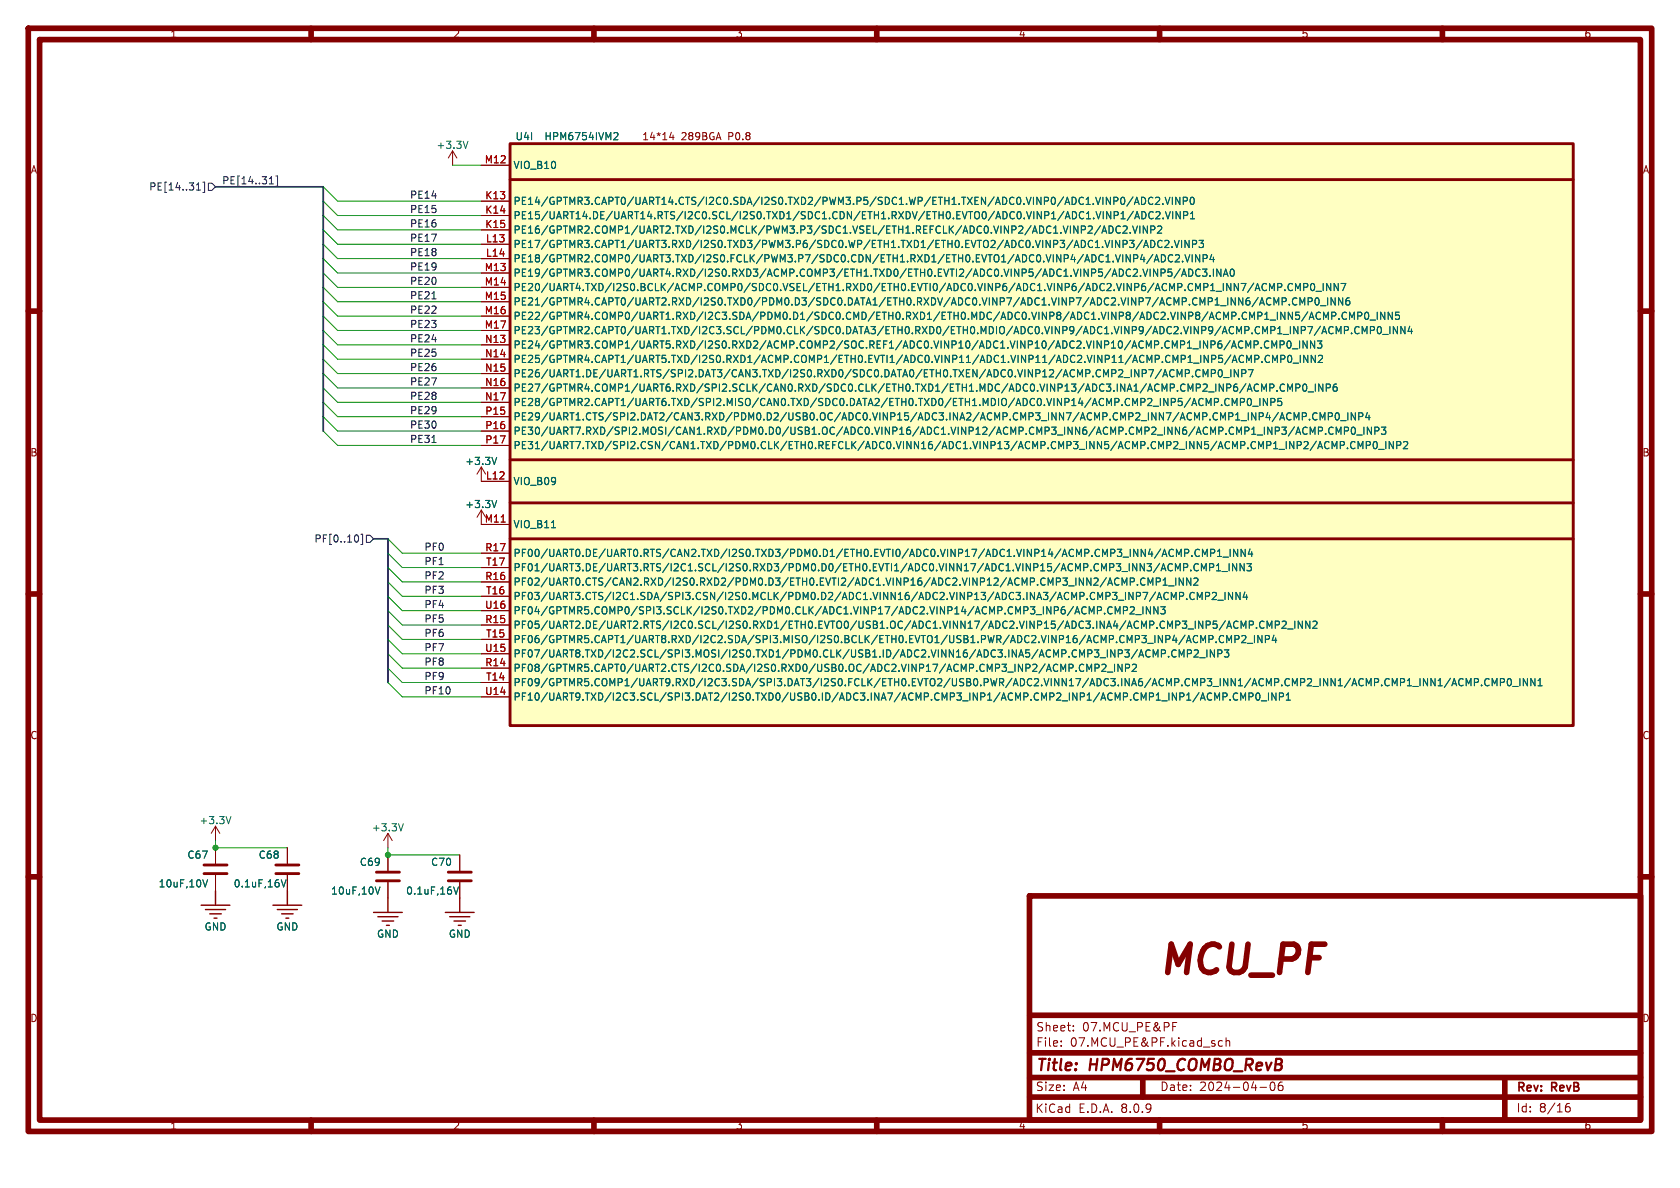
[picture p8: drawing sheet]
<svg xmlns="http://www.w3.org/2000/svg" width="297mm" height="210mm" viewBox="0 0 297 210" stroke-linecap="round" stroke-linejoin="round" font-family="sans-serif">
<defs><g id="words">
<text font-size="7" fill="#840000" x="204.6" y="173.6">MCU_PF</text>
<g font-size="2.8" fill="#840000">
<text x="183" y="189.9">Title:</text>
<text x="192.7" y="189.9">HPM6750_COMBO_RevB</text>
</g>
<g font-size="2.1" fill="#840000">
<text x="183.1" y="185.2">File:</text>
<text x="183.1" y="182.5">Sheet:</text>
<text x="189.2" y="185.2">07.MCU_PE&amp;PF.kicad_sch</text>
<text x="191.3" y="182.5">07.MCU_PE&amp;PF</text>
<text x="182.9" y="196.9">KiCad</text>
<text x="183" y="193.1">Size:</text>
<text x="189.7" y="193.1">A4</text>
<text x="190.7" y="196.9">E.D.A.</text>
<text x="198.2" y="196.9">8.0.9</text>
<text x="205" y="193.1">Date:</text>
<text x="212" y="193.1">2024-04-06</text>
<text x="268" y="193.4">Rev:</text>
<text x="268" y="196.9">Id:</text>
<text x="272.1" y="196.9">8/16</text>
<text x="274.4" y="193.4">RevB</text>
</g>
<g font-size="1.8" fill="#840000">
<text x="30" y="6.9">1</text>
<text x="80" y="6.9">2</text>
<text x="130" y="6.9">3</text>
<text x="180" y="6.9">4</text>
<text x="230" y="6.9">5</text>
<text x="280" y="6.9">6</text>
<text x="113.4" y="25">14*14</text>
<text x="120.4" y="25">289BGA</text>
<text x="128.9" y="25">P0.8</text>
<text x="5.3" y="30.9">A</text>
<text x="290.3" y="30.9">A</text>
<text x="5.3" y="80.9">B</text>
<text x="290.3" y="80.9">B</text>
<text x="5.3" y="130.9">C</text>
<text x="290.3" y="130.9">C</text>
<text x="5.3" y="180.9">D</text>
<text x="290.3" y="180.9">D</text>
<text x="30" y="199.9">1</text>
<text x="80" y="199.9">2</text>
<text x="130" y="199.9">3</text>
<text x="180" y="199.9">4</text>
<text x="230" y="199.9">5</text>
<text x="280" y="199.9">6</text>
</g>
<g font-size="1.8" fill="#006464">
<text x="77.1" y="26.5">+3.3V</text>
<text x="91" y="25">U4I</text>
<text x="96.1" y="25">HPM6754IVM2</text>
<text x="90.7" y="30.1">VIO_B10</text>
<text x="90.7" y="36.4">PE14/GPTMR3.CAPT0/UART14.CTS/I2C0.SDA/I2S0.TXD2/PWM3.P5/SDC1.WP/ETH1.TXEN/ADC0.VINP0/ADC1.VINP0/ADC2.VINP0</text>
<text x="90.7" y="39">PE15/UART14.DE/UART14.RTS/I2C0.SCL/I2S0.TXD1/SDC1.CDN/ETH1.RXDV/ETH0.EVTO0/ADC0.VINP1/ADC1.VINP1/ADC2.VINP1</text>
<text x="90.7" y="41.5">PE16/GPTMR2.COMP1/UART2.TXD/I2S0.MCLK/PWM3.P3/SDC1.VSEL/ETH1.REFCLK/ADC0.VINP2/ADC1.VINP2/ADC2.VINP2</text>
<text x="90.7" y="44">PE17/GPTMR3.CAPT1/UART3.RXD/I2S0.TXD3/PWM3.P6/SDC0.WP/ETH1.TXD1/ETH0.EVTO2/ADC0.VINP3/ADC1.VINP3/ADC2.VINP3</text>
<text x="90.7" y="46.6">PE18/GPTMR2.COMP0/UART3.TXD/I2S0.FCLK/PWM3.P7/SDC0.CDN/ETH1.RXD1/ETH0.EVTO1/ADC0.VINP4/ADC1.VINP4/ADC2.VINP4</text>
<text x="90.7" y="49.1">PE19/GPTMR3.COMP0/UART4.RXD/I2S0.RXD3/ACMP.COMP3/ETH1.TXD0/ETH0.EVTI2/ADC0.VINP5/ADC1.VINP5/ADC2.VINP5/ADC3.INA0</text>
<text x="90.7" y="51.7">PE20/UART4.TXD/I2S0.BCLK/ACMP.COMP0/SDC0.VSEL/ETH1.RXD0/ETH0.EVTI0/ADC0.VINP6/ADC1.VINP6/ADC2.VINP6/ACMP.CMP1_INN7/ACMP.CMP0_INN7</text>
<text x="90.7" y="54.2">PE21/GPTMR4.CAPT0/UART2.RXD/I2S0.TXD0/PDM0.D3/SDC0.DATA1/ETH0.RXDV/ADC0.VINP7/ADC1.VINP7/ADC2.VINP7/ACMP.CMP1_INN6/ACMP.CMP0_INN6</text>
<text x="90.7" y="56.7">PE22/GPTMR4.COMP0/UART1.RXD/I2C3.SDA/PDM0.D1/SDC0.CMD/ETH0.RXD1/ETH0.MDC/ADC0.VINP8/ADC1.VINP8/ADC2.VINP8/ACMP.CMP1_INN5/ACMP.CMP0_INN5</text>
<text x="90.7" y="59.3">PE23/GPTMR2.CAPT0/UART1.TXD/I2C3.SCL/PDM0.CLK/SDC0.DATA3/ETH0.RXD0/ETH0.MDIO/ADC0.VINP9/ADC1.VINP9/ADC2.VINP9/ACMP.CMP1_INP7/ACMP.CMP0_INN4</text>
<text x="90.7" y="61.8">PE24/GPTMR3.COMP1/UART5.RXD/I2S0.RXD2/ACMP.COMP2/SOC.REF1/ADC0.VINP10/ADC1.VINP10/ADC2.VINP10/ACMP.CMP1_INP6/ACMP.CMP0_INN3</text>
<text x="90.7" y="64.4">PE25/GPTMR4.CAPT1/UART5.TXD/I2S0.RXD1/ACMP.COMP1/ETH0.EVTI1/ADC0.VINP11/ADC1.VINP11/ADC2.VINP11/ACMP.CMP1_INP5/ACMP.CMP0_INN2</text>
<text x="90.7" y="66.9">PE26/UART1.DE/UART1.RTS/SPI2.DAT3/CAN3.TXD/I2S0.RXD0/SDC0.DATA0/ETH0.TXEN/ADC0.VINP12/ACMP.CMP2_INP7/ACMP.CMP0_INP7</text>
<text x="90.7" y="69.4">PE27/GPTMR4.COMP1/UART6.RXD/SPI2.SCLK/CAN0.RXD/SDC0.CLK/ETH0.TXD1/ETH1.MDC/ADC0.VINP13/ADC3.INA1/ACMP.CMP2_INP6/ACMP.CMP0_INP6</text>
<text x="90.7" y="72">PE28/GPTMR2.CAPT1/UART6.TXD/SPI2.MISO/CAN0.TXD/SDC0.DATA2/ETH0.TXD0/ETH1.MDIO/ADC0.VINP14/ACMP.CMP2_INP5/ACMP.CMP0_INP5</text>
<text x="90.7" y="74.5">PE29/UART1.CTS/SPI2.DAT2/CAN3.RXD/PDM0.D2/USB0.OC/ADC0.VINP15/ADC3.INA2/ACMP.CMP3_INN7/ACMP.CMP2_INN7/ACMP.CMP1_INP4/ACMP.CMP0_INP4</text>
<text x="90.7" y="77.1">PE30/UART7.RXD/SPI2.MOSI/CAN1.RXD/PDM0.D0/USB1.OC/ADC0.VINP16/ADC1.VINP12/ACMP.CMP3_INN6/ACMP.CMP2_INN6/ACMP.CMP1_INP3/ACMP.CMP0_INP3</text>
<text x="82.1" y="82.4">+3.3V</text>
<text x="90.7" y="79.6">PE31/UART7.TXD/SPI2.CSN/CAN1.TXD/PDM0.CLK/ETH0.REFCLK/ADC0.VINN16/ADC1.VINP13/ACMP.CMP3_INN5/ACMP.CMP2_INN5/ACMP.CMP1_INP2/ACMP.CMP0_INP2</text>
<text x="90.7" y="86">VIO_B09</text>
<text x="82.1" y="90">+3.3V</text>
<text x="90.7" y="93.6">VIO_B11</text>
<text x="90.7" y="98.7">PF00/UART0.DE/UART0.RTS/CAN2.TXD/I2S0.TXD3/PDM0.D1/ETH0.EVTI0/ADC0.VINP17/ADC1.VINP14/ACMP.CMP3_INN4/ACMP.CMP1_INN4</text>
<text x="90.7" y="101.2">PF01/UART3.DE/UART3.RTS/I2C1.SCL/I2S0.RXD3/PDM0.D0/ETH0.EVTI1/ADC0.VINN17/ADC1.VINP15/ACMP.CMP3_INN3/ACMP.CMP1_INN3</text>
<text x="90.7" y="103.7">PF02/UART0.CTS/CAN2.RXD/I2S0.RXD2/PDM0.D3/ETH0.EVTI2/ADC1.VINP16/ADC2.VINP12/ACMP.CMP3_INN2/ACMP.CMP1_INN2</text>
<text x="90.7" y="106.3">PF03/UART3.CTS/I2C1.SDA/SPI3.CSN/I2S0.MCLK/PDM0.D2/ADC1.VINN16/ADC2.VINP13/ADC3.INA3/ACMP.CMP3_INP7/ACMP.CMP2_INN4</text>
<text x="90.7" y="111.4">PF05/UART2.DE/UART2.RTS/I2C0.SCL/I2S0.RXD1/ETH0.EVTO0/USB1.OC/ADC1.VINN17/ADC2.VINP15/ADC3.INA4/ACMP.CMP3_INP5/ACMP.CMP2_INN2</text>
<text x="90.7" y="113.9">PF06/GPTMR5.CAPT1/UART8.RXD/I2C2.SDA/SPI3.MISO/I2S0.BCLK/ETH0.EVTO1/USB1.PWR/ADC2.VINP16/ACMP.CMP3_INP4/ACMP.CMP2_INP4</text>
<text x="90.7" y="108.8">PF04/GPTMR5.COMP0/SPI3.SCLK/I2S0.TXD2/PDM0.CLK/ADC1.VINP17/ADC2.VINP14/ACMP.CMP3_INP6/ACMP.CMP2_INN3</text>
<text x="90.7" y="119">PF08/GPTMR5.CAPT0/UART2.CTS/I2C0.SDA/I2S0.RXD0/USB0.OC/ADC2.VINP17/ACMP.CMP3_INP2/ACMP.CMP2_INP2</text>
<text x="90.7" y="116.4">PF07/UART8.TXD/I2C2.SCL/SPI3.MOSI/I2S0.TXD1/PDM0.CLK/USB1.ID/ADC2.VINN16/ADC3.INA5/ACMP.CMP3_INP3/ACMP.CMP2_INP3</text>
<text x="90.7" y="121.5">PF09/GPTMR5.COMP1/UART9.RXD/I2C3.SDA/SPI3.DAT3/I2S0.FCLK/ETH0.EVTO2/USB0.PWR/ADC2.VINN17/ADC3.INA6/ACMP.CMP3_INN1/ACMP.CMP2_INN1/ACMP.CMP1_INN1/ACMP.CMP0_INN1</text>
<text x="90.7" y="124.1">PF10/UART9.TXD/I2C3.SCL/SPI3.DAT2/I2S0.TXD0/USB0.ID/ADC3.INA7/ACMP.CMP3_INP1/ACMP.CMP2_INP1/ACMP.CMP1_INP1/ACMP.CMP0_INP1</text>
<text x="35.2" y="145.9">+3.3V</text>
<text x="65.6" y="147.2">+3.3V</text>
<text x="33" y="152">C67</text>
<text x="45.6" y="152">C68</text>
<text x="63.5" y="153.3">C69</text>
<text x="76.1" y="153.3">C70</text>
<text x="27.9" y="157.1">10uF,10V</text>
<text x="41.2" y="157.1">0.1uF,16V</text>
<text x="58.4" y="158.3">10uF,10V</text>
<text x="71.7" y="158.3">0.1uF,16V</text>
<text x="36.1" y="164.7">GND</text>
<text x="48.8" y="164.7">GND</text>
<text x="66.5" y="166">GND</text>
<text x="79.2" y="166">GND</text>
</g>
<g font-size="1.8" fill="#a90000">
<text x="85.6" y="29">M12</text>
<text x="85.7" y="35.3">K13</text>
<text x="85.7" y="37.8">K14</text>
<text x="85.7" y="40.4">K15</text>
<text x="85.8" y="42.9">L13</text>
<text x="85.8" y="45.5">L14</text>
<text x="85.6" y="48">M13</text>
<text x="85.6" y="50.5">M14</text>
<text x="85.6" y="53.1">M15</text>
<text x="85.6" y="55.6">M16</text>
<text x="85.6" y="58.2">M17</text>
<text x="85.7" y="60.7">N13</text>
<text x="85.7" y="63.2">N14</text>
<text x="85.7" y="65.8">N15</text>
<text x="85.7" y="68.3">N16</text>
<text x="85.7" y="70.9">N17</text>
<text x="85.7" y="73.4">P15</text>
<text x="85.7" y="75.9">P16</text>
<text x="85.7" y="78.5">P17</text>
<text x="85.8" y="84.8">L12</text>
<text x="85.6" y="92.5">M11</text>
<text x="85.7" y="97.5">R17</text>
<text x="85.8" y="100.1">T17</text>
<text x="85.7" y="107.7">U16</text>
<text x="85.7" y="102.6">R16</text>
<text x="85.8" y="105.2">T16</text>
<text x="85.7" y="110.2">R15</text>
<text x="85.8" y="112.8">T15</text>
<text x="85.7" y="115.3">U15</text>
<text x="85.7" y="117.9">R14</text>
<text x="85.7" y="122.9">U14</text>
<text x="85.8" y="120.4">T14</text>
</g>
<g font-size="1.8" fill="#000084">
<text x="26.3" y="33.9">PE[14..31]</text>
<text x="39.2" y="32.7">PE[14..31]</text>
<text x="55.5" y="96.1">PF[0..10]</text>
</g>
<g font-size="1.8" fill="#0f0f0f">
<text x="72.4" y="35.2">PE14</text>
<text x="72.4" y="40.3">PE16</text>
<text x="72.4" y="37.8">PE15</text>
<text x="72.4" y="45.4">PE18</text>
<text x="72.4" y="47.9">PE19</text>
<text x="72.4" y="42.8">PE17</text>
<text x="72.4" y="50.5">PE20</text>
<text x="72.4" y="53">PE21</text>
<text x="72.4" y="55.5">PE22</text>
<text x="72.4" y="58.1">PE23</text>
<text x="72.4" y="60.6">PE24</text>
<text x="72.4" y="63.2">PE25</text>
<text x="72.4" y="65.7">PE26</text>
<text x="72.4" y="70.8">PE28</text>
<text x="72.4" y="68.2">PE27</text>
<text x="72.4" y="73.3">PE29</text>
<text x="72.4" y="75.9">PE30</text>
<text x="72.4" y="78.4">PE31</text>
<text x="74.9" y="100">PF1</text>
<text x="74.9" y="97.4">PF0</text>
<text x="74.9" y="102.5">PF2</text>
<text x="74.9" y="107.6">PF4</text>
<text x="74.9" y="105.1">PF3</text>
<text x="74.9" y="110.1">PF5</text>
<text x="74.9" y="112.7">PF6</text>
<text x="74.9" y="117.8">PF8</text>
<text x="74.9" y="115.2">PF7</text>
<text x="74.9" y="122.8">PF10</text>
<text x="74.9" y="120.3">PF9</text>
</g>
</g></defs>
<g fill="none" stroke="#840000" stroke-width="1">
<path d="M5 5h287v195h-287zM7 7h283v191h-283zM55 5v2M105 5v2M155 5v2M205 5v2M255 5v2M5 55h2M290 55h2M5 105h2M290 105h2M5 155h2"/>
<path d="M182 158.4h108v39.6h-108zM290 155h2M182 179.5h108M55 198v2M105 198v2M155 198v2M182 193.9h108M182 190.5h108M182 186.1h108M202 190.9v3M205 198v2M255 198v2"/>
<path d="M266 190.9v6.5"/>
</g>
<g fill="none" stroke="#840000" stroke-width=".18">
<path d="M80 26.7l-.8 1.2M80 26.7v2.5M80 26.7l.8 1.2M85.1 90.2l-.8 1.2M85.1 82.6v2.5M85.1 90.2v2.5M85.1 90.2l.8 1.2M85.1 82.6l-.8 1.2M85.1 82.6l.8 1.2M38.1 149.9v2.8M38.1 154.7v2.8M68.6 147.3l-.8 1.3"/>
<path d="M68.6 147.3v2.6M68.6 151.1v2.8M68.6 156v2.8M68.6 147.3l.7 1.3M81.3 151.1v2.8M81.3 156v2.8M187.6 184.8v.2M187.6 184v.2M189.8 182.1v.2M189.8 181.3v.2M207.3 181.5h.5M207.3 180.8h.7"/>
<path d="M216.1 184h-.4l-.3 .2v.5l.1 .2h.6M216.8 184.1l.2-.1h.3l.1 1M216.8 183.5v1.5M222.8 192.2h1.1M224.7 191.4l.2-.1a.81 .81 0 0 1 .6 .6 .81 .81 0 0 1-.3 .8l-.2 .1a.81 .81 0 0 1-.3-1.4zM226.7 191.3a.59 .59 0 0 0-.7 .6v.6l.1 .2 .4 .1 .3-.2v-.5l-.1-.2h-.4l-.3 .2M276.7 195.9l.3-.3 .5 .1 .1 .2v.4l-.3 .3-.4-.1-.2-.2M277.5 195.1a.59 .59 0 0 0-.8 .6"/>
</g>
<path d="M68.6 158.8v2.5M81.3 158.8v2.5M66 161.3h5.1M66.8 162.1h3.6M67.6 162.8h2M68.3 163.6h.5M78.7 161.3h5.1M79.5 162.1h3.6M80.3 162.8h2M81 163.6h.5" fill="none" stroke="#840000" stroke-width=".25"/>
<path d="M82.7 25l-.4 1.2M87.8 88.5l-.4 1.2M87.8 80.8l-.4 1.3M35.9 155.5l.4 1.3 .4-1.3M66.3 156.8l.5 1.3 .4-1.3M71.3 145.6l-.4 1.3M80.2 156.8l.4 1.3 .4-1.3" fill="none" stroke="#006464" stroke-width=".18"/>
<path d="M36.1 154.4h4M36.1 152.9h4M66.5 154.2h4.1M66.5 155.7h4.1M79.2 154.2h4.1M79.2 155.7h4.1" fill="none" stroke="#840000" stroke-width=".51"/>
<path d="M90.2 31.8h187.9M90.2 95.3h187.9M90.2 88.9h187.9M90.2 81.3h187.9" fill="none" stroke="#ffffc2" stroke-width=".18"/>
<path d="M90.2 25.4h187.9v102.9h-187.9z" fill="#ffffc2"/>
<path d="M90.2 25.4h187.9v102.9h-187.9zM90.2 31.8h187.9M90.2 95.3h187.9M90.2 88.9h187.9M90.2 81.3h187.9M48.8 152.9h4M48.8 154.4h4" fill="none" stroke="#840000" stroke-width=".51"/>
<g fill="none" stroke="#840000" stroke-width=".18">
<path d="M85.1 35.6h5.1M85.1 38.1h5.1M85.1 29.2h5.1M118.7 23.4l-.3 .9h.8M119 23.9v.8M85.1 40.6h5.1M85.1 43.2h5.1M85.1 45.7h5.1M85.1 48.3h5.1M85.1 50.8h5.1M85.1 53.3h5.1M85.1 55.9h5.1"/>
<path d="M85.1 58.4h5.1M85.1 61h5.1M85.1 63.5h5.1M85.1 66h5.1M85.1 68.6h5.1M85.1 71.1h5.1M85.1 73.7h5.1M85.1 76.2h5.1M85.1 78.7h5.1M85.1 85.1h5.1M85.1 92.7h5.1M85.1 97.8h5.1"/>
<path d="M85.1 118.1h5.1M85.1 110.5h5.1M85.1 102.9h5.1M85.1 113h5.1M85.1 105.4h5.1M85.1 100.3h5.1M85.1 115.6h5.1M85.1 108h5.1M85.1 120.7h5.1M85.1 123.2h5.1M38.1 146.1l-.8 1.2M38.1 146.1v2.5"/>
<path d="M38.1 149.9v2.8M38.1 154.7v2.8M38.1 146.1l.8 1.2M50.8 149.9v2.8M50.8 154.7v2.8M68.6 151.1v2.8M68.6 156v2.8M81.3 151.1v2.8M81.3 156v2.8"/>
</g>
<g fill="none" stroke="#006464" stroke-width=".18">
<path d="M108.6 23.5l.4-.1 .3 .4-.8 .9h.8M194.6 39.9l-1.1 1.6M196.1 39.9a.64 .64 0 0 1 .7 .7 .64 .64 0 0 1-.7 .6zM198.2 38.7h.7M198.2 37.8l.3-.4v1.3M198.2 35l.2-.1a.68 .68 0 0 1 .5 .6 .68 .68 0 0 1-.5 .6l-.2-.1-.1-.3zM200.2 39.9l.5 1.3 .4-1.3M200.3 34.8l-1.1 1.6M200.4 37.3l-1.1 1.7M200.5 36.1l.5-1.2 .4 1.2M200.6 38.7l.4-1.3 .4 1.3M200.7 35.8h.6"/>
<path d="M200.7 38.3h.6M201.5 39.9v1.3M201.8 34.9a.64 .64 0 0 1 .7 .6 .64 .64 0 0 1-.7 .6zM201.9 37.4a.64 .64 0 0 1 .7 .6 .64 .64 0 0 1-.7 .7zM202.8 39.9v1.3l-.7-1.3v1.3M203.8 35a.6 .6 0 0 0-.8 .4 .6 .6 0 0 0 .6 .7l.2-.1M203.9 37.5a.6 .6 0 0 0-.9 .5 .6 .6 0 0 0 .6 .7l.3-.1M204.3 35l.5-.1 .2 .3-.8 .9h.8M204.4 37.5l.4-.1 .3 .4-.8 .9h.8M205.6 36v.1M205.6 38.6v.1M206 34.9l.4 1.2 .4-1.2"/>
<path d="M206 37.4l.5 1.3 .4-1.3M207.3 34.9v1.2M207.3 37.4v1.3M208.6 34.9v1.2l-.7-1.2v1.2M208.6 37.4v1.3l-.7-1.3v1.3M209.2 35.5h.6l.1-.2v-.3l-.7-.1v1.2M209.3 38.1l.6-.1 .1-.2-.1-.3-.6-.1v1.3M210.5 38.7h.7M210.5 37.8l.3-.4v1.3M210.5 35l.2-.1a.68 .68 0 0 1 .4 .6 .68 .68 0 0 1-.4 .6l-.2-.1-.1-.3zM194.8 41.2l.4-1.3 .4 1.3M194.9 40.9h.6"/>
<path d="M198.1 40.1a.6 .6 0 0 0-.9 .4 .6 .6 0 0 0 .6 .7l.3-.1M198.5 40.1l.5-.2 .3 .4-.8 .9h.8M199.7 42.5h.8l-.4 .5 .3 .1 .1 .4-.3 .3h-.3M199.8 41.1v.1M201.9 42.4l-1.1 1.7M201.9 45l-.3 .9h.8M202.2 43.8l.4-1.3 .4 1.3M202.2 45.5v.8M202.3 43.4h.6M203.4 42.5a.64 .64 0 0 1 .8 .6 .64 .64 0 0 1-.8 .7zM203.4 40.6h.7l.1-.2-.1-.3-.7-.2v1.3M203.8 45l-1.1 1.6"/>
<path d="M204.1 46.3l.4-1.3 .4 1.3M204.2 45.9h.6M204.7 40.1l.4-.2 .3 .4-.8 .9h.8M205.3 48.2h.6l.1-.2-.1-.3-.6-.1v1.2M205.3 45a.64 .64 0 0 1 .8 .7 .64 .64 0 0 1-.8 .6zM205.4 42.6a.6 .6 0 0 0-.8 .4 .6 .6 0 0 0 .6 .8l.2-.2M205.9 42.6l.5-.1 .3 .4-.8 .9h.8M207.1 47.6h-.6v.6l.2-.1h.4l.1 .2-.1 .4-.1 .1-.5-.1M207.2 43.6v.2M207.3 45.2a.6 .6 0 0 0-.8 .4 .6 .6 0 0 0 .6 .7l.2-.1M207.6 42.5l.4 1.3 .5-1.3M207.8 45.2l.5-.2 .2 .4-.8 .9h.8"/>
<path d="M208.6 47.5l-1 1.6M208.9 42.5v1.3M208.9 48.8l.4-1.2 .4 1.2M209 48.5h.6M209.1 46.2v.1M209.5 45l.4 1.3 .4-1.3M210.2 47.6a.64 .64 0 0 1 .7 .6 .64 .64 0 0 1-.7 .6zM210.2 42.5v1.3l-.7-1.3v1.3M210.8 45v1.3M210.8 43.2l.6-.1 .1-.2v-.3l-.7-.1v1.3M212 42.5h.8l-.5 .5 .4 .1v.5l-.2 .2-.5-.2M212.1 45v1.3l-.7-1.3v1.3"/>
<path d="M212.2 47.7a.6 .6 0 0 0-.9 .4 .6 .6 0 0 0 .6 .7l.3-.1M212.6 47.6h.8l-.5 .5 .4 .1v.5l-.2 .1-.5-.1M212.7 45.7l.6-.1 .1-.1v-.3l-.7-.2v1.3M213.9 48.7v.1M214.2 45l-.3 .9h.8M214.5 45.5v.8M214.5 47.6v1.2M215.8 47.6v1.2l-.7-1.2v1.2M216.3 48.8l.4-1.2 .4 1.2M216.4 48.5h.6M217.6 47.7l.2-.1a.68 .68 0 0 1 .4 .6 .68 .68 0 0 1-.4 .6l-.2-.1-.1-.3zM223.9 50.2a.6 .6 0 0 0-.9 .5 .6 .6 0 0 0 .6 .7l.3-.1"/>
<path d="M224.4 51.4v-1.3l.5 .9 .4-.9v1.3M224.7 52.8a.6 .6 0 0 0-.9 .4 .6 .6 0 0 0 .6 .7l.3-.1M225.2 53.9v-1.3l.4 1 .5-1v1.3M225.9 50.8l.6-.1 .1-.2-.1-.3-.6-.1v1.3M226.7 53.3h.6l.1-.2-.1-.3-.6-.2v1.3M227.2 51.3v.1M227.9 53.8v.1M228.5 50.2a.6 .6 0 0 0-.9 .5 .6 .6 0 0 0 .6 .7l.3-.1M229 51.4v-1.3l.5 .9 .4-.9v1.3M229.3 52.8a.6 .6 0 0 0-.9 .4 .6 .6 0 0 0 .6 .7l.3-.1M229.8 53.9v-1.3l.4 1 .5-1v1.3M230.5 50.8l.6-.1 .1-.2-.1-.3-.6-.1v1.3"/>
<path d="M231.2 55.1l-1.1 1.7M231.3 53.3h.6l.1-.2-.1-.3-.6-.2v1.3M231.4 56.5l.5-1.3 .4 1.3M231.6 56.1h.6M231.8 50.2l.2-.1a.68 .68 0 0 1 .4 .6 .68 .68 0 0 1-.4 .7l-.2-.1-.1-.4zM232.6 52.8l.2-.2a.68 .68 0 0 1 .4 .7 .68 .68 0 0 1-.4 .6l-.2-.1-.1-.4zM232.7 51.5h.9M233.4 55.3a.6 .6 0 0 0-.8 .4 .6 .6 0 0 0 .6 .8l.2-.2M233.4 54h1M233.7 59l.4-1.3 .4 1.3M233.8 58.6h.6M233.9 50.1v1.3"/>
<path d="M234 56.5v-1.3l.4 .9 .4-.9v1.3M234.7 52.6v1.3M235.3 50.1v1.3l-.8-1.3v1.3M235.4 55.9l.6-.1 .2-.2-.1-.3-.7-.1v1.3M235.7 57.9a.6 .6 0 0 0-.9 .4 .6 .6 0 0 0 .6 .7l.3-.1M236 52.6v1.3l-.7-1.3v1.3M236.2 59v-1.3l.4 .9 .5-.9v1.3M236.6 50.1v1.3l-.7-1.3v1.3M236.7 56.3v.2M237.1 50.1h.8l-.5 1.3M237.4 52.6v1.3l-.8-1.3v1.3M237.7 58.4l.6-.1 .1-.1-.1-.3-.6-.2v1.3"/>
<path d="M238 55.3a.6 .6 0 0 0-.8 .4 .6 .6 0 0 0 .6 .8l.2-.2M238.5 52.6l-.3 .1a.86 .86 0 0 0 0 1.2l.4-.1v-.4l-.2-.3h-.2l-.3 .3M238.6 56.5v-1.3l.4 .9 .4-.9v1.3M238.9 58.9v.1M240 55.9l.6-.1 .2-.2-.1-.3-.7-.1v1.3M240.3 57.9a.6 .6 0 0 0-.9 .4 .6 .6 0 0 0 .6 .7l.3-.1M240.8 59v-1.3l.4 .9 .5-.9v1.3M241.4 55.3l.1-.1a.68 .68 0 0 1 .5 .6 .68 .68 0 0 1-.5 .7l-.1-.2-.2-.3zM242.2 56.6h1M242.3 58.4l.6-.1 .1-.1-.1-.3-.6-.2v1.3M243.5 55.2v1.3M243.6 57.9l.2-.2a.68 .68 0 0 1 .4 .7 .68 .68 0 0 1-.4 .6l-.2-.1-.1-.4z"/>
<path d="M244.4 59.1h1M244.8 55.2v1.3l-.7-1.3v1.3M245.7 57.7v1.3M246.1 55.2v1.3l-.7-1.3v1.3M247 57.7v1.3l-.7-1.3v1.3M247.4 55.2h-.7v.6l.2-.1h.4l.1 .2v.4l-.2 .2-.5-.2M248.4 57.7v1.3l-.7-1.3v1.3M249.2 57.7l-.3 .9h.8M249.5 58.2v.8M208.1 65.3l.4 1 .4-1v1.3M209.6 66h.6l.1-.2-.1-.3-.6-.2v1.3M210.8 66.5v.1"/>
<path d="M212.2 65.5a.6 .6 0 0 0-.9 .4 .6 .6 0 0 0 .6 .7l.3-.1M212.7 66.6v-1.3l.4 1 .4-1v1.3M213.7 71.3l.4-.9v1.3M214.1 66h.7l.1-.2-.1-.3-.7-.2v1.3M214.7 71.1l.6-.1 .1-.1v-.3l-.7-.2v1.3M215.5 65.5l.2-.2a.68 .68 0 0 1 .4 .7 .68 .68 0 0 1-.4 .6l-.2-.1-.1-.4zM216 71.6v.1M216.3 66.7h1M217.3 70.6a.6 .6 0 0 0-.8 .4 .6 .6 0 0 0 .6 .7l.2-.1M217.6 65.3v1.3M217.8 71.7v-1.3l.5 .9 .4-.9v1.3M218.9 65.3v1.3l-.7-1.3v1.3"/>
<path d="M219 61.4l.4 .1 .3-.1M219.3 71.1l.6-.1 .1-.1v-.3l-.7-.2v1.3M219.3 62.9l.3-.1 .2 .1M219.5 66h.6l.2-.2-.1-.3-.7-.2v1.3M219.7 60.4l-.3-.1-.4 .2M219.8 64l-.2 .1-.3-.1M220.3 61.5v-1.2l.4 .9 .4-.9v1.2M220.4 64.1v-1.3l.4 .9 .4-.9v1.3M220.7 70.5l.1-.1a.68 .68 0 0 1 .4 .7 .68 .68 0 0 1-.4 .6 .84 .84 0 0 1-.1-1.2zM220.7 65.3h.8l-.5 1.3M221.5 71.8h.9M221.7 60.9h.6l.1-.2v-.3l-.7-.1v1.2"/>
<path d="M221.8 63.5l.6-.1 .2-.2-.1-.3-.7-.1v1.3M222.5 68a.6 .6 0 0 0-.8 .4 .6 .6 0 0 0 .6 .8l.2-.2M222.7 70.4v1.3M223 61.4v.1M223 69.2v-1.3l.5 .9 .4-.9v1.3M223.1 64v.1M224.1 70.4v1.3l-.8-1.3v1.3M224.3 60.4a.6 .6 0 0 0-.8 .4 .6 .6 0 0 0 .6 .7l.2-.1M224.4 62.9a.6 .6 0 0 0-.8 .5 .6 .6 0 0 0 .6 .7l.2-.1M224.5 68.6l.6-.1 .1-.2v-.3l-.7-.1v1.3M224.7 71.1l.6-.1 .1-.1-.1-.3-.6-.2v1.3M224.9 61.5v-1.2l.4 .9 .4-.9v1.2"/>
<path d="M225 64.1v-1.3l.4 .9 .4-.9v1.3M225.8 69v.2M226.2 74.2l.5-1.2 .4 1.2M226.3 60.9h.6l.1-.2v-.3l-.7-.1v1.2M226.4 73.9h.6M226.4 63.5l.6-.1 .2-.2-.1-.3-.7-.1v1.3M226.5 70.4h-.6v.6l.2-.1 .4 .1 .1 .2-.1 .4-.1 .1-.5-.1M227.1 68a.6 .6 0 0 0-.8 .4 .6 .6 0 0 0 .5 .8l.3-.2M227.6 69.2v-1.3l.5 .9 .4-.9v1.3M227.7 60.3h.1a.68 .68 0 0 1 .5 .6 .68 .68 0 0 1-.5 .6 .84 .84 0 0 1-.1-1.2zM227.8 62.9l.1-.1a.68 .68 0 0 1 .5 .6 .68 .68 0 0 1-.5 .7l-.1-.1-.2-.4zM228.2 73.1a.6 .6 0 0 0-.8 .4 .6 .6 0 0 0 .6 .7l.2-.1"/>
<path d="M228.5 61.7h1M228.6 64.2h1M228.8 74.2v-1.2l.4 .9 .4-.9v1.2M228.8 75.4l-1 1.7M229.1 68.6l.6-.1 .1-.2v-.3l-.7-.1v1.3M229.1 76.8l.4-1.3 .4 1.3M229.2 76.4h.6M229.8 60.3v1.2M229.9 62.8v1.3M230.2 73.6h.6l.2-.2-.1-.3-.7-.1v1.2M230.4 68l.2-.1a.68 .68 0 0 1 .4 .6 .68 .68 0 0 1-.4 .7l-.2-.2-.1-.3zM231.1 60.3v1.2l-.7-1.2v1.2"/>
<path d="M231.1 75.6a.6 .6 0 0 0-.9 .5 .6 .6 0 0 0 .6 .7l.3-.1M231.2 62.8v1.3l-.7-1.3v1.3M231.3 69.3h.9M231.5 74.1v.1M231.6 76.8v-1.3l.5 .9 .4-.9v1.3M232.4 60.3v1.2l-.7-1.2v1.2M232.5 67.9v1.3M232.5 62.8v1.3l-.7-1.3v1.3M232.8 73.1a.6 .6 0 0 0-.8 .4 .6 .6 0 0 0 .6 .7l.2-.1M232.9 60.3h.8l-.4 .5 .3 .1v.5l-.2 .1-.5-.1M233 79.3l.4-1.3 .4 1.3M233.1 62.9l.5-.1 .2 .4-.8 .9h.8"/>
<path d="M233.1 76.2l.6-.1 .1-.2-.1-.3-.6-.1v1.3M233.1 79h.6M233.4 74.2v-1.2l.4 .9 .4-.9v1.2M233.9 67.9v1.3l-.8-1.3v1.3M234.3 76.7v.1M234.5 68.6l.6-.1 .1-.2-.1-.3-.6-.1v1.3M234.8 73.6h.6l.2-.2-.1-.3-.7-.1v1.2M235 78.2a.6 .6 0 0 0-.9 .4 .6 .6 0 0 0 .6 .7l.3-.1M235.5 79.3v-1.3l.4 1 .4-1v1.3M235.7 75.6a.6 .6 0 0 0-.9 .5 .6 .6 0 0 0 .6 .7l.3-.1M236.2 76.8v-1.3l.4 .9 .5-.9v1.3M236.2 73h.1a.68 .68 0 0 1 .5 .6 .68 .68 0 0 1-.5 .6 .84 .84 0 0 1-.1-1.2z"/>
<path d="M236.3 67.9l-.4 .1a.86 .86 0 0 0 0 1.2l.4-.2 .1-.4-.2-.2h-.3l-.2 .2M236.9 78.7h.7l.1-.2-.1-.3-.7-.2v1.3M237 74.4h1M237.7 76.2l.6-.1 .1-.2-.1-.3-.6-.1v1.3M238.2 79.2v.1M238.3 73v1.2M239 75.6l.2-.1a.68 .68 0 0 1 .4 .6 .68 .68 0 0 1-.4 .7l-.2-.1-.1-.4zM239.5 78.2a.6 .6 0 0 0-.8 .4 .6 .6 0 0 0 .6 .7l.2-.1M239.6 73v1.2l-.7-1.2v1.2M239.9 76.9h.9M240.1 79.3v-1.3l.4 1 .4-1v1.3M240.2 73.6h.6l.1-.2v-.3l-.7-.1v1.2"/>
<path d="M241.1 75.5v1.3M241.5 78.7h.7l.1-.2-.1-.3-.7-.2v1.3M241.7 72.9l-.3 .9h.8M242 73.4v.8M242.5 75.5v1.3l-.8-1.3v1.3M242.9 78.1l.2-.1a.68 .68 0 0 1 .4 .7 .68 .68 0 0 1-.4 .6 .84 .84 0 0 1-.2-1.2zM243.1 76.2l.6-.1 .1-.2-.1-.3-.6-.1v1.3M243.7 79.4h1M244.2 75.5h.8l-.4 .5 .3 .1v.6l-.1 .1-.6-.1M245 78v1.3M246.3 78v1.3l-.7-1.3v1.3M246.9 78.7h.6l.2-.2-.1-.3-.7-.2v1.3"/>
<path d="M248.1 78.2l.5-.2 .3 .4-.8 .9h.8M87.8 80.8l-.4 1.3M87.8 88.5l-.4 1.2M97.5 93.3h.7M206.7 99.7l.3-.1 .3 .2M208 98.4v-1.3l.4 .9 .4-.9v1.3M209.4 97.8l.6-.1 .2-.2-.1-.3-.7-.1v1.3M210.7 98.2v.2M211.9 99.8a.6 .6 0 0 0-.9 .4 .6 .6 0 0 0 .6 .7l.3-.1M212 97.2a.6 .6 0 0 0-.8 .4 .6 .6 0 0 0 .6 .8l.2-.2M212.6 98.4v-1.3l.4 .9 .4-.9v1.3M214 97.8l.6-.1 .2-.2-.1-.3-.7-.1v1.3"/>
<path d="M215.2 98.4h.8M215.2 97.5l.4-.4v1.3M216.2 98.5h1M217.3 99.6v1.3M217.5 97.1v1.3M218.6 99.6v1.3l-.7-1.3v1.3M218.8 97.1v1.3l-.7-1.3v1.3M220 99.6v1.3l-.8-1.3v1.3M220.1 97.1v1.3l-.7-1.3v1.3M220.4 99.6h.8l-.4 .5 .4 .1v.6l-.2 .1-.6-.1M221 97l-.3 .9h.8M221.3 97.5v.9"/>
<path d="M189 117.4h.5l.2 .3-.1 .3-.6 .1M190.3 118.6v.1M191.6 117.5a.6 .6 0 0 0-.8 .5 .6 .6 0 0 0 .6 .7l.2-.1M192.1 118.7v-1.3l.5 .9 .4-.9v1.3M193.6 118.1l.6-.1 .1-.2v-.3l-.7-.1v1.3M194 107.9h.6l.1-.2v-.3l-.7-.1v1.2M194.8 117.5l.5-.1 .2 .4-.8 .9h.8M195.3 108.4v.1M195.8 118.8h.9M196.6 107.4a.6 .6 0 0 0-.8 .4 .6 .6 0 0 0 .6 .7l.2-.1M197 117.4v1.3M197.2 108.5v-1.2l.4 .9 .4-.9v1.2"/>
<path d="M198.4 117.4v1.3l-.8-1.3v1.3M198.4 102.2l.4 .9 .4-.9v1.2M198.6 107.9h.6l.1-.2v-.3l-.7-.1v1.2M199 118.1l.6-.1 .1-.2-.1-.3-.6-.1v1.3M199.8 102.8h.6l.1-.2v-.3l-.7-.1v1.2M199.8 107.4l.5-.1 .2 .3-.7 .9h.7M200.2 117.5l.5-.1 .2 .4-.8 .9h.8M200.8 108.7h1M201.1 103.3v.1M202.1 107.3v1.2M202.4 102.3a.6 .6 0 0 0-.8 .4 .6 .6 0 0 0 .6 .7l.2-.1M203 103.4v-1.2l.4 .9 .4-.9v1.2"/>
<path d="M203.3 115a.6 .6 0 0 0-.8 .4 .6 .6 0 0 0 .6 .7l.2-.1M203.4 107.3v1.2l-.7-1.2v1.2M203.9 116.1v-1.2l.4 .9 .4-.9v1.2M204.4 102.8h.6l.1-.2v-.3l-.7-.1v1.2M204.7 107.3v1.2l-.7-1.2v1.2M205.2 107.3h.8l-.4 .4 .3 .2v.5l-.2 .1-.5-.1M205.3 115.5h.6l.1-.2v-.3l-.7-.1v1.2M205.6 102.5l.4-.3v1.2M205.6 103.4h.7M206.5 104.8a.6 .6 0 0 0-.8 .5 .6 .6 0 0 0 .6 .7l.2-.1M206.6 103.6h1M206.6 116v.1"/>
<path d="M207.1 106v-1.3l.4 .9 .4-.9v1.3M207.3 100.8l-.3 .1-.3-.1M207.8 100.9v-1.3l.4 .9 .4-.9v1.3M207.9 102.2v1.2M207.9 115a.6 .6 0 0 0-.8 .4 .6 .6 0 0 0 .6 .7l.2-.1M208.5 116.1v-1.2l.4 .9 .4-.9v1.2M208.5 105.4l.6-.1 .2-.2-.1-.3-.7-.1v1.3M209.2 102.2v1.2l-.7-1.2v1.2M209.3 100.3l.6-.1 .1-.1-.1-.3-.6-.2v1.3M209.8 105.9v.1M209.9 115.5h.6l.1-.2v-.3l-.7-.1v1.2M210.5 102.2v1.2l-.7-1.2v1.2"/>
<path d="M210.5 100.8v.1M211.1 102.3l.4-.1 .3 .3-.8 .9h.8M211.1 104.8a.6 .6 0 0 0-.8 .5 .6 .6 0 0 0 .6 .7l.2-.1M211.1 115l.5-.1 .3 .3-.8 .9h.8M211.5 112.3l.2 .2M211.7 106v-1.3l.4 .9 .4-.9v1.3M211.7 113.5l-.2 .1M212.1 116.3h1M212.3 113.6v-1.3l.4 .9 .4-.9v1.3M212.4 100.9v-1.3l.4 .9 .4-.9v1.3M213.1 105.4l.6-.1 .1-.2v-.3l-.7-.1v1.3M213.4 114.9v1.2"/>
<path d="M213.7 113l.6-.1 .2-.1-.1-.3-.7-.2v1.3M213.8 100.3l.7-.1 .1-.1-.1-.3-.7-.2v1.3M214.3 104.8l.5-.1 .3 .4-.8 .9h.8M214.7 114.9v1.2l-.7-1.2v1.2M215 113.5v.1M215.1 100l.3-.4v1.3M215.1 100.9h.7M215.3 115.5h.6l.1-.2v-.3l-.7-.1v1.2M215.3 106.1h1M216 101h1M216.3 112.5a.6 .6 0 0 0-.8 .4 .6 .6 0 0 0 .6 .7l.2-.1M216.4 114.9h.8l-.4 .5 .4 .1v.5l-.2 .1-.6-.1"/>
<path d="M216.6 104.7v1.3M216.9 113.6v-1.3l.4 .9 .4-.9v1.3M217 110.7h.6M217.3 109.8l.4 1.3M217.9 104.7v1.3l-.7-1.3v1.3M218.3 113l.6-.1 .1-.1v-.3l-.7-.2v1.3M218.9 109.9a.6 .6 0 0 0-.9 .4 .6 .6 0 0 0 .6 .8l.3-.2M219.2 104.7v1.3l-.7-1.3v1.3M219.4 111.1v-1.3l.4 .9 .5-.9v1.3M219.5 112.5l.5-.2 .3 .4-.8 .9h.8M220.1 104.7l-.3 .9h.8M220.4 105.1v.9"/>
<path d="M220.5 113.7h1M220.9 110.5l.6-.1 .1-.2-.1-.3-.6-.1v1.3M221.8 112.3v1.3M222.1 110.9v.2M223.1 112.3v1.3l-.7-1.3v1.3M223.5 109.9a.6 .6 0 0 0-.9 .4 .6 .6 0 0 0 .6 .8l.3-.2M223.7 113l.6-.1 .1-.1v-.3l-.7-.2v1.3M224 111.1v-1.3l.4 .9 .5-.9v1.3M225.2 112.3l-.3 .9h.8M225.5 110.5l.6-.1 .1-.2-.1-.3-.6-.1v1.3M225.5 112.8v.8M226.7 109.9l.5-.1 .2 .4-.8 .9h.8"/>
<path d="M227.6 111.2h1M228.9 109.8v1.3M230.2 109.8v1.3l-.7-1.3v1.3M231.6 109.8v1.3l-.8-1.3v1.3M232.1 109.9l.5-.1 .2 .4-.7 .9h.7M256.4 119.9l-1.1 1.6M268.7 120v1.2M270 120v1.2l-.7-1.2v1.2M271.4 120v1.2l-.8-1.2v1.2M212.3 123.4h.6M212.6 122.5l.5 1.3M214.2 122.6a.6 .6 0 0 0-.8 .4 .6 .6 0 0 0 .6 .8l.2-.2"/>
<path d="M214.8 123.8v-1.3l.4 .9 .4-.9v1.3M216.2 123.2l.6-.1 .1-.2v-.3l-.7-.1v1.3M217.5 123.6v.2M218.8 122.6a.6 .6 0 0 0-.8 .4 .6 .6 0 0 0 .6 .8l.2-.2M219.4 123.8v-1.3l.4 .9 .4-.9v1.3M220.8 123.2l.6-.1 .1-.2v-.3l-.7-.1v1.3M222.1 122.6l.2-.1a.68 .68 0 0 1 .5 .6 .68 .68 0 0 1-.5 .7l-.2-.2-.1-.3zM223 123.9h.9M224.2 122.5v1.3M225.6 122.5v1.3l-.7-1.3v1.3M226.2 123.2l.6-.1 .1-.2-.1-.3-.6-.1v1.3M227.4 123.8h.7"/>
<path d="M227.4 122.9l.4-.4v1.3M254.2 121.2h.8M254.2 120.3l.4-.3v1.2M256.7 121.2l.4-1.2 .4 1.2M256.8 120.9h.6M258.7 120.1a.6 .6 0 0 0-.9 .4 .6 .6 0 0 0 .6 .7l.3-.1M259.2 121.2v-1.2l.4 .9 .5-.9v1.2M260.7 120.6h.6l.1-.2-.1-.3-.6-.1v1.2M261.9 121.1v.1M263.3 120.1a.6 .6 0 0 0-.9 .4 .6 .6 0 0 0 .6 .7l.3-.1M263.8 121.2v-1.2l.4 .9 .4-.9v1.2M265.3 120.6h.6l.1-.2-.1-.3-.6-.1v1.2"/>
<path d="M266.6 120.1l.2-.1a.68 .68 0 0 1 .4 .6 .68 .68 0 0 1-.4 .6l-.2-.1-.1-.4zM267.4 121.4h1M271.9 121.2h.7M271.9 120.3l.4-.3v1.2M35.9 155.5l.4 1.3 .4-1.3M40.8 144.3l-.4 1.3M49.7 155.5l.4 1.3 .5-1.3M66.3 156.8l.5 1.3 .4-1.3M80.2 156.8l.4 1.3 .4-1.3"/>
</g>
<path d="M88.6 92.3h.7" fill="none" stroke="#a90000" stroke-width=".18"/>
<path d="M38.1 157.5v2.5M50.8 157.5v2.5M35.6 160h5M36.3 160.8h3.6M37.1 161.5h2M37.8 162.3h.6M48.3 160h5M49 160.8h3.6M49.8 161.5h2M50.5 162.3h.6" fill="none" stroke="#840000" stroke-width=".25"/>
<path d="M34.7 33.6h.8M35 32.5l.1-.2v1.3M35.9 32.2h.3v1.8h-.3M36.8 32.4h.7l.6 .6-.6 .7h-.7zM47.6 32.5h.7M47.9 31.4l.1-.2v1.3M48.8 31.1h.3v1.8h-.3M63.1 94.6a.79 .79 0 0 1 0 1.2M63.8 94.4h.3v1.9h-.3M64.8 94.6h.6l.6 .7-.6 .6h-.6z" fill="none" stroke="#000084" stroke-width=".18"/>
<path d="M76.4 52.8h.7M76.4 78.2h.7" fill="none" stroke="#0f0f0f" stroke-width=".18"/>
<path d="M38.1 33h19v43.2M66 95.3h2.6v25.4" fill="none" stroke="#000084" stroke-width=".3"/>
<g fill="none" stroke="#009600" stroke-width=".18">
<path d="M57.1 35.6l2.6 2.5h25.4M57.1 38.1l2.6 2.5h25.4M57.1 33l2.6 2.6h25.4M80 29.2h5.1M57.1 55.9l2.6 2.5h25.4M57.1 53.3l2.6 2.6h25.4M57.1 43.2l2.6 2.5h25.4M57.1 45.7l2.6 2.6h25.4M57.1 40.6l2.6 2.6h25.4M57.1 58.4l2.6 2.6h25.4M57.1 48.3l2.6 2.5h25.4M57.1 50.8l2.6 2.5h25.4"/>
<path d="M57.1 71.1l2.6 2.6h25.4M57.1 63.5l2.6 2.5h25.4M57.1 61l2.6 2.5h25.4M57.1 66l2.6 2.6h25.4M57.1 68.6l2.6 2.5h25.4M57.1 76.2l2.6 2.5h25.4M57.1 73.7l2.6 2.5h25.4M68.6 95.3l2.5 2.5h14M68.6 97.8l2.5 2.5h14M68.6 113l2.5 2.6h14M68.6 115.6l2.5 2.5h14M68.6 118.1l2.5 2.6h14"/>
<path d="M68.6 110.5l2.5 2.5h14M68.6 105.4l2.5 2.6h14M68.6 100.3l2.5 2.6h14M68.6 102.9l2.5 2.5h14M68.6 108l2.5 2.5h14M68.6 120.7l2.5 2.5h14M38.1 148.6v1.3h12.7M68.6 149.9v1.2h12.7"/>
</g>
<g fill="#009600" stroke="#009600" stroke-width=".18">
<circle cx="68.6" cy="151.1" r=".46"/>
<circle cx="38.1" cy="149.9" r=".46"/>
</g>
<use href="#words"/>
</svg>
